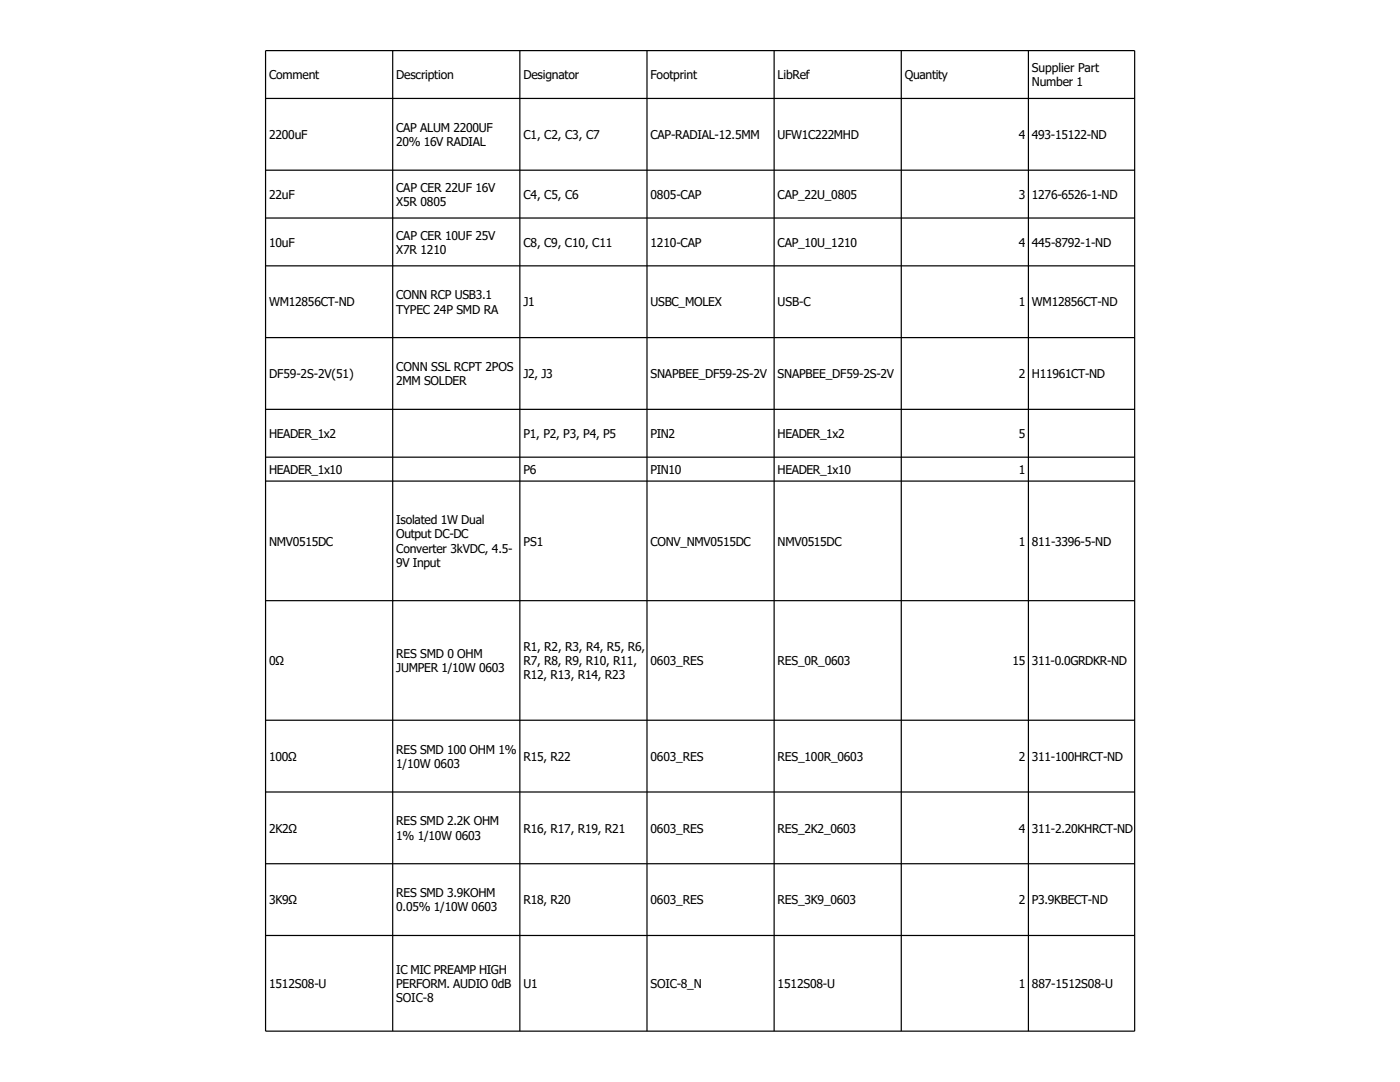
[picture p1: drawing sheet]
<svg xmlns="http://www.w3.org/2000/svg" width="279mm" height="216mm" viewBox="0 0 279 216" stroke-linecap="round" stroke-linejoin="round" font-family="sans-serif">
<defs><g id="words">
<g font-size="2.4">
<text x="53.7" y="15.8">Comment</text>
<text x="79.1" y="15.8">Description</text>
<text x="104.5" y="15.8">Designator</text>
<text x="129.8" y="15.8">Footprint</text>
<text x="155.2" y="15.8">LibRef</text>
<text x="180.6" y="15.8">Quantity</text>
<text x="205.9" y="14.4">Supplier Part</text>
<text x="205.9" y="17.2">Number 1</text>
<text x="53.7" y="27.7">2200uF</text>
<text x="79.1" y="26.3">CAP ALUM 2200UF</text>
<text x="79.1" y="29.2">20% 16V RADIAL</text>
<text x="104.5" y="27.7">C1, C2, C3, C7</text>
<text x="129.8" y="27.7">CAP-RADIAL-12.5MM</text>
<text x="155.2" y="27.7">UFW1C222MHD</text>
<text x="203.4" y="27.7">4</text>
<text x="205.9" y="27.7">493-15122-ND</text>
<text x="53.7" y="39.7">22uF</text>
<text x="79.1" y="38.3">CAP CER 22UF 16V</text>
<text x="79.1" y="41.1">X5R 0805</text>
<text x="104.5" y="39.7">C4, C5, C6</text>
<text x="129.8" y="39.7">0805-CAP</text>
<text x="155.2" y="39.7">CAP_22U_0805</text>
<text x="203.4" y="39.7">3</text>
<text x="205.9" y="39.7">1276-6526-1-ND</text>
<text x="79.1" y="47.8">CAP CER 10UF 25V</text>
<text x="53.7" y="49.2">10uF</text>
<text x="79.1" y="50.6">X7R 1210</text>
<text x="104.5" y="49.2">C8, C9, C10, C11</text>
<text x="129.8" y="49.2">1210-CAP</text>
<text x="155.2" y="49.2">CAP_10U_1210</text>
<text x="203.4" y="49.2">4</text>
<text x="205.9" y="49.2">445-8792-1-ND</text>
<text x="79.1" y="59.7">CONN RCP USB3.1</text>
<text x="53.7" y="61.1">WM12856CT-ND</text>
<text x="79.1" y="62.6">TYPEC 24P SMD RA</text>
<text x="104.5" y="61.1">J1</text>
<text x="129.8" y="61.1">USBC_MOLEX</text>
<text x="155.2" y="61.1">USB-C</text>
<text x="203.4" y="61.1">1</text>
<text x="205.9" y="61.1">WM12856CT-ND</text>
<text x="53.7" y="75.5">DF59-2S-2V(51)</text>
<text x="79.1" y="74">CONN SSL RCPT 2POS</text>
<text x="79.1" y="76.9">2MM SOLDER</text>
<text x="104.5" y="75.5">J2, J3</text>
<text x="129.8" y="75.5">SNAPBEE_DF59-2S-2V</text>
<text x="155.2" y="75.5">SNAPBEE_DF59-2S-2V</text>
<text x="203.4" y="75.5">2</text>
<text x="205.9" y="75.5">H11961CT-ND</text>
<text x="53.7" y="87.4">HEADER_1x2</text>
<text x="104.5" y="87.4">P1, P2, P3, P4, P5</text>
<text x="129.8" y="87.4">PIN2</text>
<text x="155.2" y="87.4">HEADER_1x2</text>
<text x="203.4" y="87.4">5</text>
<text x="53.7" y="94.5">HEADER_1x10</text>
<text x="104.5" y="94.5">P6</text>
<text x="129.8" y="94.5">PIN10</text>
<text x="155.2" y="94.5">HEADER_1x10</text>
<text x="203.4" y="94.5">1</text>
<text x="79.1" y="104.6">Isolated 1W Dual</text>
<text x="79.1" y="107.4">Output DC-DC</text>
<text x="53.7" y="108.9">NMV0515DC</text>
<text x="79.1" y="110.3">Converter 3kVDC, 4.5-</text>
<text x="79.1" y="113.1">9V Input</text>
<text x="104.5" y="108.9">PS1</text>
<text x="129.8" y="108.9">CONV_NMV0515DC</text>
<text x="155.2" y="108.9">NMV0515DC</text>
<text x="203.4" y="108.9">1</text>
<text x="205.9" y="108.9">811-3396-5-ND</text>
<text x="79.1" y="131.3">RES SMD 0 OHM</text>
<text x="104.5" y="129.9">R1, R2, R3, R4, R5, R6,</text>
<text x="53.7" y="132.7">0Ω</text>
<text x="79.1" y="134.1">JUMPER 1/10W 0603</text>
<text x="104.5" y="132.7">R7, R8, R9, R10, R11,</text>
<text x="104.5" y="135.5">R12, R13, R14, R23</text>
<text x="129.8" y="132.7">0603_RES</text>
<text x="155.2" y="132.7">RES_0R_0603</text>
<text x="202.1" y="132.7">15</text>
<text x="205.9" y="132.7">311-0.0GRDKR-ND</text>
<text x="53.7" y="151.8">100Ω</text>
<text x="79.1" y="150.4">RES SMD 100 OHM 1%</text>
<text x="79.1" y="153.2">1/10W 0603</text>
<text x="104.5" y="151.8">R15, R22</text>
<text x="129.8" y="151.8">0603_RES</text>
<text x="155.2" y="151.8">RES_100R_0603</text>
<text x="203.4" y="151.8">2</text>
<text x="205.9" y="151.8">311-100HRCT-ND</text>
<text x="53.7" y="166.1">2K2Ω</text>
<text x="79.1" y="164.7">RES SMD 2.2K OHM</text>
<text x="79.1" y="167.5">1% 1/10W 0603</text>
<text x="104.5" y="166.1">R16, R17, R19, R21</text>
<text x="129.8" y="166.1">0603_RES</text>
<text x="155.2" y="166.1">RES_2K2_0603</text>
<text x="203.4" y="166.1">4</text>
<text x="205.9" y="166.1">311-2.20KHRCT-ND</text>
<text x="79.1" y="179">RES SMD 3.9KOHM</text>
<text x="53.7" y="180.4">3K9Ω</text>
<text x="79.1" y="181.9">0.05% 1/10W 0603</text>
<text x="104.5" y="180.4">R18, R20</text>
<text x="129.8" y="180.4">0603_RES</text>
<text x="155.2" y="180.4">RES_3K9_0603</text>
<text x="203.4" y="180.4">2</text>
<text x="205.9" y="180.4">P3.9KBECT-ND</text>
<text x="53.7" y="197.1">1512S08-U</text>
<text x="79.1" y="194.3">IC MIC PREAMP HIGH</text>
<text x="79.1" y="197.1">PERFORM. AUDIO 0dB</text>
<text x="104.5" y="197.1">U1</text>
<text x="129.8" y="197.1">SOIC-8_N</text>
<text x="155.2" y="197.1">1512S08-U</text>
<text x="203.4" y="197.1">1</text>
<text x="205.9" y="197.1">887-1512S08-U</text>
<text x="79.1" y="200">SOIC-8</text>
</g>
</g></defs>
<g fill="none" stroke="#000" stroke-width=".24">
<path d="M53 10.1h173.4v195.7h-173.4zM53 19.6h173.4M78.4 10.1v195.7M103.7 10.1v195.7M129.1 10.1v195.7M154.5 10.1v195.7M179.9 10.1v195.7M205.2 10.1v195.7M53 34h173.4M53 43.5h173.4M53 53h173.4M53 67.4h173.4"/>
<path d="M53 81.7h173.4M53 91.2h173.4M53 96h173.4M53 119.9h173.4M53 143.7h173.4M53 158h173.4M53 172.3h173.4M53 186.7h173.4"/>
</g>
<use href="#words"/>
</svg>
